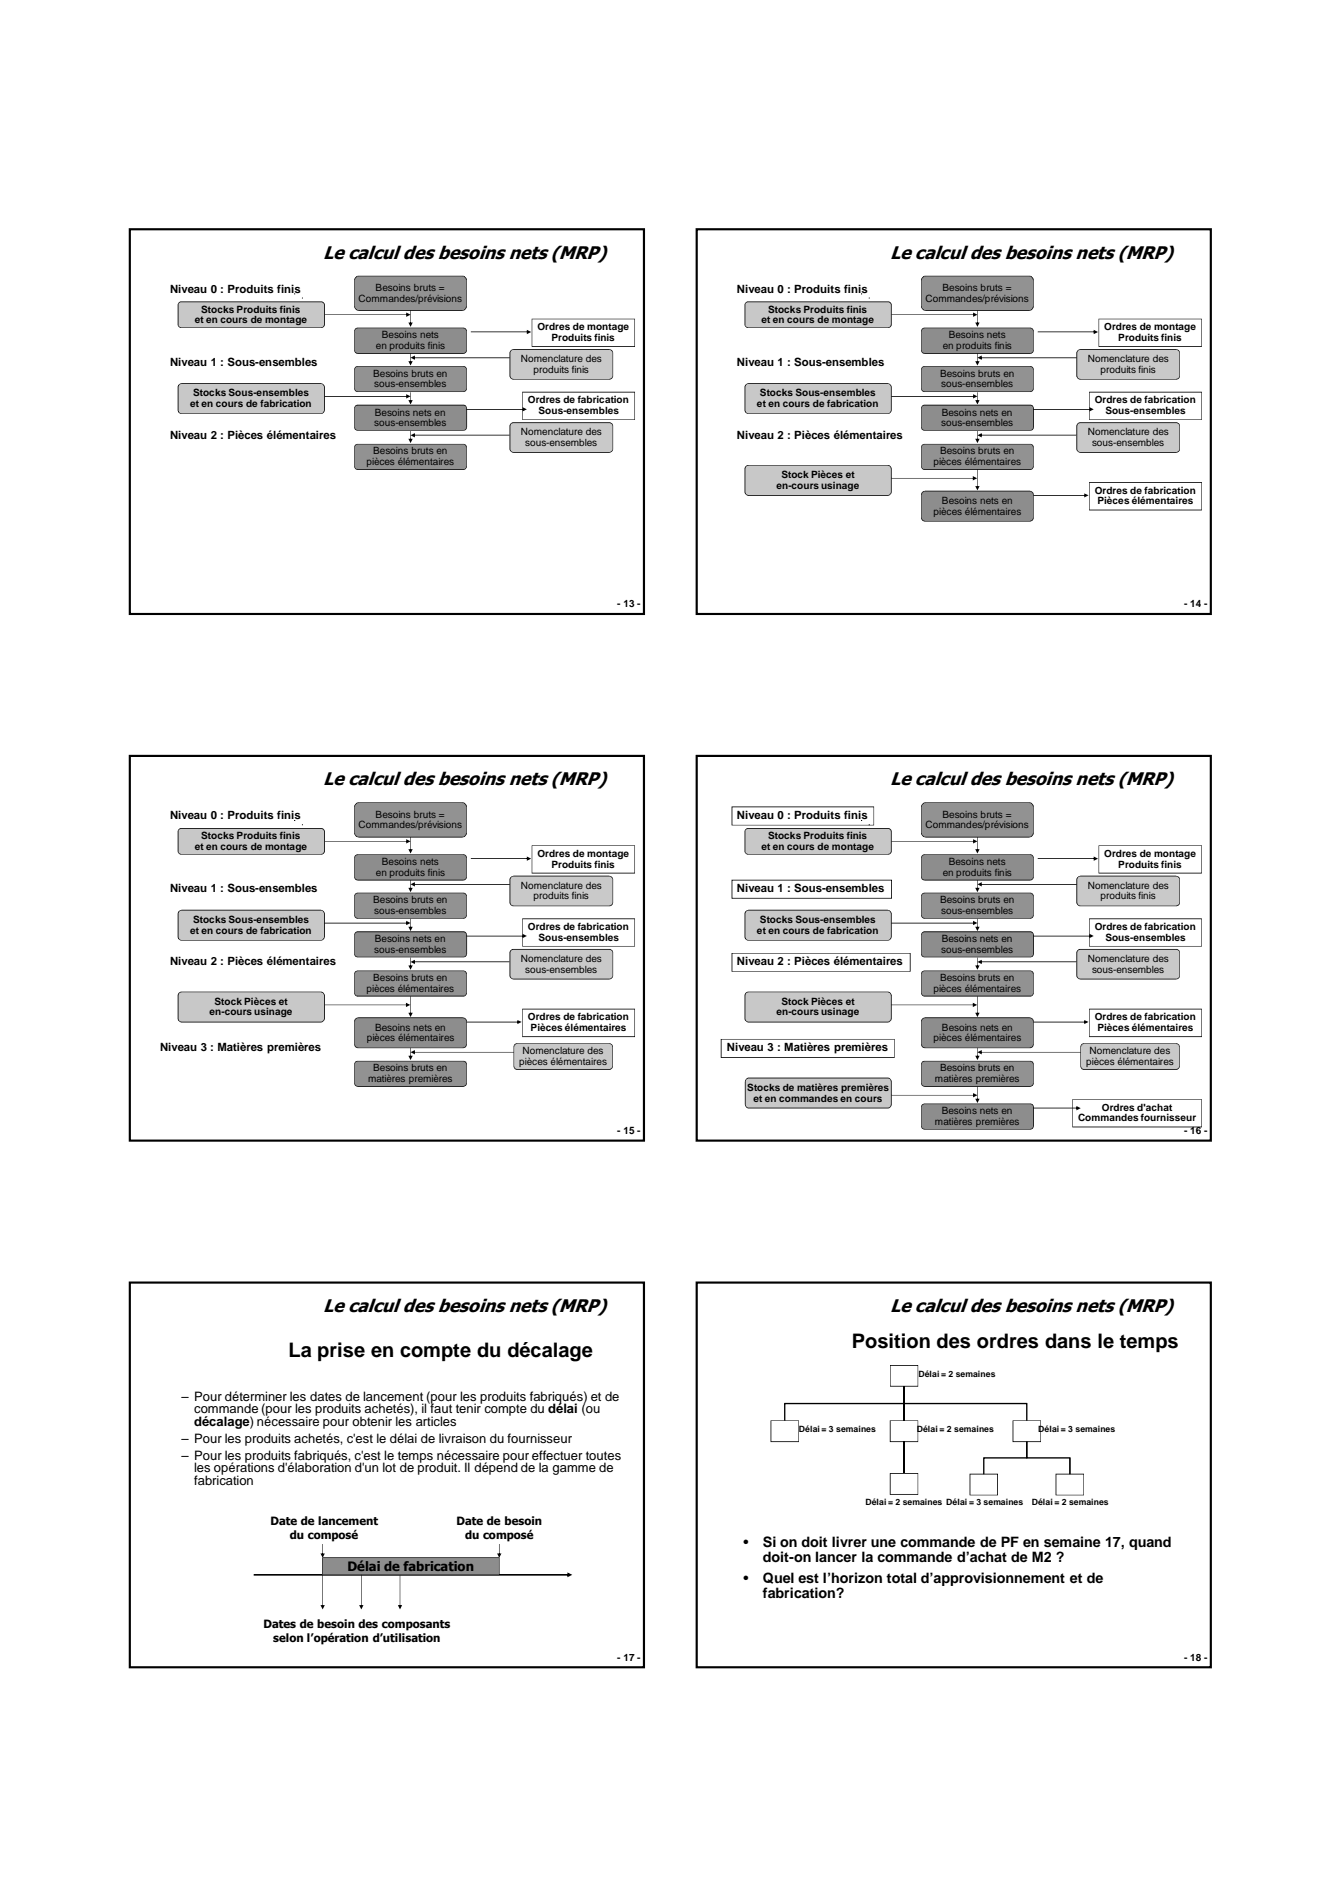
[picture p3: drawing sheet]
<svg xmlns="http://www.w3.org/2000/svg" width="210mm" height="297mm" viewBox="0 0 210 297" stroke-linecap="round" stroke-linejoin="round" font-family="sans-serif">
<defs><g id="words">
<g font-size="3.1">
<text x="45.2" y="212.4">La prise en compte du décalage</text>
<text x="133.3" y="211">Position des ordres dans le temps</text>
</g>
<g font-size="2.9">
<text x="50.6" y="40.5">Le calcul des besoins nets (MRP)</text>
<text x="139.3" y="40.5">Le calcul des besoins nets (MRP)</text>
<text x="50.6" y="123">Le calcul des besoins nets (MRP)</text>
<text x="139.3" y="123">Le calcul des besoins nets (MRP)</text>
<text x="50.6" y="205.4">Le calcul des besoins nets (MRP)</text>
<text x="139.3" y="205.4">Le calcul des besoins nets (MRP)</text>
</g>
<g font-size="2.2">
<text x="116.4" y="242.2">•</text>
<text x="119.4" y="242.2">Si on doit livrer une commande de PF en semaine 17, quand</text>
<text x="119.4" y="244.6">doit-on lancer la commande d’achat de M2 ?</text>
<text x="116.4" y="247.9">•</text>
<text x="119.4" y="247.9">Quel est l’horizon total d’approvisionnement et de</text>
<text x="119.4" y="250.3">fabrication?</text>
</g>
<g font-size="2">
<text x="28.4" y="219.4">– Pour déterminer les dates de lancement (pour les produits fabriqués) et de</text>
<text x="30.4" y="221.3">commande (pour les produits achetés), il faut tenir compte du délai (ou</text>
<text x="28.4" y="225.9">– Pour les produits achetés, c'est le délai de livraison du fournisseur</text>
<text x="30.4" y="223.3">décalage) nécessaire pour obtenir les articles</text>
<text x="28.4" y="228.6">– Pour les produits fabriqués, c'est le temps nécessaire pour effectuer toutes</text>
<text x="30.4" y="230.5">les opérations d'élaboration d'un lot de produit. Il dépend de la gamme de</text>
<text x="30.4" y="232.5">fabrication</text>
<text x="54.4" y="246">Délai de fabrication</text>
</g>
<g font-size="1.8">
<text x="26.6" y="45.8">Niveau 0 : Produits finis</text>
<text x="115.4" y="45.8">Niveau 0 : Produits finis</text>
<text x="26.6" y="57.2">Niveau 1 : Sous-ensembles</text>
<text x="115.4" y="57.2">Niveau 1 : Sous-ensembles</text>
<text x="26.6" y="68.7">Niveau 2 : Pièces élémentaires</text>
<text x="115.4" y="68.7">Niveau 2 : Pièces élémentaires</text>
<text x="26.6" y="128.3">Niveau 0 : Produits finis</text>
<text x="115.4" y="128.3">Niveau 0 : Produits finis</text>
<text x="26.6" y="139.7">Niveau 1 : Sous-ensembles</text>
<text x="115.4" y="139.7">Niveau 1 : Sous-ensembles</text>
<text x="26.6" y="151.2">Niveau 2 : Pièces élémentaires</text>
<text x="115.4" y="151.2">Niveau 2 : Pièces élémentaires</text>
<text x="25.1" y="164.6">Niveau 3 : Matières premières</text>
<text x="113.8" y="164.6">Niveau 3 : Matières premières</text>
<text x="42.3" y="238.8">Date de lancement</text>
<text x="71.5" y="238.8">Date de besoin</text>
<text x="45.4" y="241">du composé</text>
<text x="72.8" y="241">du composé</text>
<text x="41.2" y="255">Dates de besoin des composants</text>
<text x="42.8" y="257.1">selon l’opération d’utilisation</text>
</g>
<g font-size="1.6">
<text x="56.1" y="47.2">Commandes/prévisions</text>
<text x="58.8" y="45.6">Besoins bruts =</text>
<text x="144.9" y="47.2">Commandes/prévisions</text>
<text x="147.5" y="45.6">Besoins bruts =</text>
<text x="30.5" y="50.6">et en cours de montage</text>
<text x="31.5" y="48.9">Stocks Produits finis</text>
<text x="59.8" y="53">Besoins nets</text>
<text x="84.1" y="51.7">Ordres de montage</text>
<text x="86.3" y="53.4">Produits finis</text>
<text x="119.2" y="50.6">et en cours de montage</text>
<text x="120.2" y="48.9">Stocks Produits finis</text>
<text x="148.5" y="53">Besoins nets</text>
<text x="172.8" y="51.7">Ordres de montage</text>
<text x="175" y="53.4">Produits finis</text>
<text x="58.4" y="59">Besoins bruts en</text>
<text x="58.8" y="54.7">en produits finis</text>
<text x="81.5" y="56.7">Nomenclature des</text>
<text x="83.5" y="58.4">produits finis</text>
<text x="147.2" y="59">Besoins bruts en</text>
<text x="147.6" y="54.7">en produits finis</text>
<text x="170.3" y="56.7">Nomenclature des</text>
<text x="172.3" y="58.4">produits finis</text>
<text x="29.8" y="63.8">et en cours de fabrication</text>
<text x="30.2" y="62.1">Stocks Sous-ensembles</text>
<text x="58.6" y="60.7">sous-ensembles</text>
<text x="58.7" y="65.1">Besoins nets en</text>
<text x="82.6" y="63.1">Ordres de fabrication</text>
<text x="84.3" y="64.8">Sous-ensembles</text>
<text x="118.5" y="63.8">et en cours de fabrication</text>
<text x="119" y="62.1">Stocks Sous-ensembles</text>
<text x="147.3" y="60.7">sous-ensembles</text>
<text x="147.4" y="65.1">Besoins nets en</text>
<text x="171.4" y="63.1">Ordres de fabrication</text>
<text x="173" y="64.8">Sous-ensembles</text>
<text x="58.4" y="71.2">Besoins bruts en</text>
<text x="58.6" y="66.8">sous-ensembles</text>
<text x="81.5" y="68.2">Nomenclature des</text>
<text x="82.2" y="69.9">sous-ensembles</text>
<text x="147.2" y="71.2">Besoins bruts en</text>
<text x="147.3" y="66.8">sous-ensembles</text>
<text x="170.3" y="68.2">Nomenclature des</text>
<text x="170.9" y="69.9">sous-ensembles</text>
<text x="57.4" y="72.9">pièces élémentaires</text>
<text x="121.5" y="76.5">en-cours usinage</text>
<text x="122.3" y="74.8">Stock Pièces et</text>
<text x="146.1" y="72.9">pièces élémentaires</text>
<text x="171.4" y="77.3">Ordres de fabrication</text>
<text x="146.1" y="80.6">pièces élémentaires</text>
<text x="147.4" y="78.9">Besoins nets en</text>
<text x="171.8" y="79">Pièces élémentaires</text>
<text x="96.6" y="95.1">- 13 -</text>
<text x="185.3" y="95.1">- 14 -</text>
<text x="31.5" y="131.4">Stocks Produits finis</text>
<text x="56.1" y="129.7">Commandes/prévisions</text>
<text x="58.8" y="128">Besoins bruts =</text>
<text x="120.2" y="131.4">Stocks Produits finis</text>
<text x="144.9" y="129.7">Commandes/prévisions</text>
<text x="147.5" y="128">Besoins bruts =</text>
<text x="30.5" y="133.1">et en cours de montage</text>
<text x="58.8" y="137.2">en produits finis</text>
<text x="59.8" y="135.5">Besoins nets</text>
<text x="84.1" y="134.2">Ordres de montage</text>
<text x="86.3" y="135.8">Produits finis</text>
<text x="119.2" y="133.1">et en cours de montage</text>
<text x="147.6" y="137.2">en produits finis</text>
<text x="148.5" y="135.5">Besoins nets</text>
<text x="172.8" y="134.2">Ordres de montage</text>
<text x="175" y="135.8">Produits finis</text>
<text x="58.4" y="141.4">Besoins bruts en</text>
<text x="58.6" y="143.1">sous-ensembles</text>
<text x="81.5" y="139.1">Nomenclature des</text>
<text x="83.5" y="140.8">produits finis</text>
<text x="147.2" y="141.4">Besoins bruts en</text>
<text x="147.3" y="143.1">sous-ensembles</text>
<text x="170.3" y="139.1">Nomenclature des</text>
<text x="172.3" y="140.8">produits finis</text>
<text x="29.8" y="146.2">et en cours de fabrication</text>
<text x="30.2" y="144.5">Stocks Sous-ensembles</text>
<text x="58.6" y="149.2">sous-ensembles</text>
<text x="58.7" y="147.5">Besoins nets en</text>
<text x="82.6" y="145.6">Ordres de fabrication</text>
<text x="84.3" y="147.3">Sous-ensembles</text>
<text x="118.5" y="146.2">et en cours de fabrication</text>
<text x="119" y="144.5">Stocks Sous-ensembles</text>
<text x="147.3" y="149.2">sous-ensembles</text>
<text x="147.4" y="147.5">Besoins nets en</text>
<text x="171.4" y="145.6">Ordres de fabrication</text>
<text x="173" y="147.3">Sous-ensembles</text>
<text x="57.4" y="155.3">pièces élémentaires</text>
<text x="58.4" y="153.6">Besoins bruts en</text>
<text x="81.5" y="150.6">Nomenclature des</text>
<text x="82.2" y="152.3">sous-ensembles</text>
<text x="146.1" y="155.3">pièces élémentaires</text>
<text x="147.2" y="153.6">Besoins bruts en</text>
<text x="170.3" y="150.6">Nomenclature des</text>
<text x="170.9" y="152.3">sous-ensembles</text>
<text x="32.8" y="159">en-cours usinage</text>
<text x="33.6" y="157.3">Stock Pièces et</text>
<text x="58.7" y="161.4">Besoins nets en</text>
<text x="82.6" y="159.8">Ordres de fabrication</text>
<text x="83.1" y="161.5">Pièces élémentaires</text>
<text x="121.5" y="159">en-cours usinage</text>
<text x="122.3" y="157.3">Stock Pièces et</text>
<text x="147.4" y="161.4">Besoins nets en</text>
<text x="171.4" y="159.8">Ordres de fabrication</text>
<text x="171.8" y="161.5">Pièces élémentaires</text>
<text x="57.4" y="163.1">pièces élémentaires</text>
<text x="58.4" y="167.8">Besoins bruts en</text>
<text x="81.3" y="166.8">pièces élémentaires</text>
<text x="81.8" y="165.1">Nomenclature des</text>
<text x="146.1" y="163.1">pièces élémentaires</text>
<text x="147.2" y="167.8">Besoins bruts en</text>
<text x="170" y="166.8">pièces élémentaires</text>
<text x="170.5" y="165.1">Nomenclature des</text>
<text x="57.6" y="169.5">matières premières</text>
<text x="117" y="170.8">Stocks de matières premières</text>
<text x="117.9" y="172.5">et en commandes en cours</text>
<text x="146.3" y="169.5">matières premières</text>
<text x="172.5" y="173.9">Ordres d'achat</text>
<text x="96.6" y="177.6">- 15 -</text>
<text x="146.3" y="176.1">matières premières</text>
<text x="147.4" y="174.5">Besoins nets en</text>
<text x="168.7" y="175.6">Commandes fournisseur</text>
<text x="185.3" y="177.6">- 16 -</text>
<text x="96.6" y="260.1">- 17 -</text>
<text x="185.3" y="260.1">- 18 -</text>
</g>
<g font-size="1.4">
<text x="143.8" y="215.6">Délai = 2 semaines</text>
<text x="125.1" y="224.2">Délai = 3 semaines</text>
<text x="143.5" y="224.2">Délai = 2 semaines</text>
<text x="162.5" y="224.2">Délai = 3 semaines</text>
<text x="135.5" y="235.7">Délai = 2 semaines Délai = 3 semaines</text>
<text x="161.5" y="235.7">Délai = 2 semaines</text>
</g>
</g></defs>
<path d="M46.1 46l.1 .1h-.1v-.2l.1 .2zM47.3 46.6h.1v.2l-.2-.1z" fill="#000"/>
<path d="M55.7 43.4l.5-.2h16.1a.67 .67 0 0 1 .7 .7v4a.67 .67 0 0 1-.7 .7h-16.1a.67 .67 0 0 1-.7-.7v-4z" fill-rule="evenodd" fill="#929292"/>
<g fill="#000">
<path d="M50.8 49.2h12.9v.1h-12.9zM63.6 48.9l.7 .4-.7 .3z"/>
<path d="M55.8 43.3l.2-.1h16.5l.3 .1 .3 .4v4.4l-.3 .5-.5 .1-16.3-.1h-.2l-.3-.5v-4.4zM55.8 43.4l-.3 .5v4l.2 .4 .3 .3h16.5l.4-.3 .1-.4v-4l-.2-.5-.3-.1h-16.5z"/>
<path d="M64.2 48.6h.1v2h-.1zM63.9 50.5h.7l-.3 .7z"/>
</g>
<path d="M28.1 47.3l22.2-.1 .2 .1 .3 .5v3l-.1 .2-.4 .3h-21.9l-.3-.1-.2-.4v-3z" fill-rule="evenodd" fill="#c8c8c8"/>
<path d="M28 47.4l.2-.2h22.2l.3 .2 .1 .3v3.2l-.2 .4-.2 .1h-22.2l-.4-.5v-3.2zM28.1 47.4l-.2 .2v3.4l.5 .3h21.8l.3-.1 .2-.3v-3.2l-.2-.4z" fill="#000"/>
<path d="M55.7 51.4h16.8l.5 .2v.3v3l-.2 .4h-.3h-16.5h-.3l-.2-.4v-3z" fill-rule="evenodd" fill="#8d8d8d"/>
<g fill="#000">
<path d="M55.7 51.4l.2-.1h16.7l.3 .1 .2 .3v3.2l-.3 .4-.3 .1h-16.7l-.2-.2-.1-.3v-3.2zM55.8 51.5l-.3 .3v3.1l.4 .4h16.7l.3-.2 .1-.2v-3l-.2-.4-.3-.1h-16.5z"/>
<path d="M73.7 51.9h8.8v.1h-8.8zM82.5 51.6l.6 .4-.6 .3z"/>
<path d="M83.2 49.9h16.2v4.4h-16.2zM83.3 50v4.2h16.1l-.1-4.2z"/>
</g>
<path d="M79.9 55l.5-.3h14.9l.3 .1 .3 .5v3.5a.58 .58 0 0 1-.6 .6h-14.9a.61 .61 0 0 1-.6-.6v-3.5z" fill-rule="evenodd" fill="#c9c9c9"/>
<g fill="#000">
<path d="M64.2 55.3h.1v1.4h-.1zM63.9 56.6h.7l-.3 .6z"/>
<path d="M79.9 54.9l.5-.2h15.1a.55 .55 0 0 1 .5 .5v3.7l-.1 .3-.4 .2h-15.2l-.4-.1-.1-.4v-3.7zM80.1 54.9l-.2 .3v3.7l.3 .4 15.1 .1 .4-.2 .2-.3v-3.7l-.1-.2-.3-.2h-15.2z"/>
<path d="M64.8 56h15v.1h-15zM64.3 56l.6-.3v.6z"/>
</g>
<path d="M55.7 57.4h16.8l.5 .2v.3v2.9v.3l-.5 .2h-16.5h-.3l-.2-.5v-2.9z" fill-rule="evenodd" fill="#929292"/>
<path d="M55.7 57.4l.2-.1h16.7l.3 .1 .2 .3v3.3l-.2 .3-.3 .1h-16.7l-.2-.1-.2-.3v-3.3zM55.7 57.5l-.2 .3v3.1l.2 .3 .3 .1h16.5l.4-.2 .1-.3v-2.9l-.1-.3-.4-.2h-16.5z" fill="#000"/>
<path d="M28 60.2l.4-.1h21.8a.61 .61 0 0 1 .6 .6v3.5a.61 .61 0 0 1-.6 .6h-21.8a.58 .58 0 0 1-.5-.6v-3.5z" fill-rule="evenodd" fill="#c8c8c8"/>
<g fill="#000">
<path d="M27.9 60.3l.5-.3h21.8l.3 .1 .3 .4v3.8l-.2 .3-.3 .2h-22l-.3-.2-.2-.3v-3.8zM28.2 60.2l-.3 .3v3.8l.4 .4h22l.2-.1 .2-.3v-3.8l-.1-.2-.3-.2h-22z"/>
<path d="M50.8 62h12.9v.1h-12.9zM63.6 61.7l.7 .4-.7 .3z"/>
<path d="M64.2 61.4h.1v1.3h-.1zM63.9 62.7h.7l-.3 .6z"/>
</g>
<path d="M55.7 63.5l16.8-.1 .3 .1 .2 .4v3v.2l-.5 .3h-16.5l-.4-.3-.1-.2v-3z" fill-rule="evenodd" fill="#8d8d8d"/>
<g fill="#000">
<path d="M55.7 63.5l.2-.1h16.7l.3 .1 .2 .4v3.2l-.2 .2-.3 .1h-16.7l-.3-.1-.1-.3v-3.2zM55.7 63.6l-.2 .2v3.2l.4 .4h16.7l.4-.4v-3.2l-.3-.3h-16.9z"/>
<path d="M73 64.1h8.9v.1h-8.9zM81.8 63.8l.7 .3-.7 .3z"/>
<path d="M81.7 61.3h17.7v4.4h-17.7zM81.8 61.5v4.2h17.6l-.1-4.3z"/>
</g>
<path d="M80 66.3l.4-.1h14.9a.58 .58 0 0 1 .6 .6v3.5l-.3 .4-15.2 .1-.5-.3-.1-.2v-3.5z" fill-rule="evenodd" fill="#c9c9c9"/>
<g fill="#000">
<path d="M64.2 67.5h.1v1.3h-.1zM63.9 68.7h.7l-.3 .7z"/>
<path d="M79.9 66.3l.4-.2h15.2a.56 .56 0 0 1 .5 .5v3.8l-.4 .5h-15.2h-.3l-.3-.5v-3.8zM80 66.4l-.1 .2v3.8l.1 .3 .3 .1h15.2l.2-.1 .2-.3v-3.8l-.4-.3h-15.2z"/>
<path d="M64.8 68.1h15v.1h-15zM64.3 68.2l.6-.4v.7z"/>
</g>
<path d="M55.7 69.6h16.8l.5 .2v.3v2.9l-.2 .5h-.3h-16.5h-.3l-.2-.5v-2.9z" fill-rule="evenodd" fill="#929292"/>
<path d="M55.6 69.6l.3-.1h16.7l.3 .1 .2 .3v3.3l-.2 .3-.3 .1h-16.7l-.2-.1-.2-.3v-3.3zM55.7 69.7l-.2 .3v3.1l.3 .3h16.9l.3-.4v-2.9l-.1-.4-.3-.1h-16.7z" fill="#000"/>
<path d="M20.3 35.9h80.5v60.2h-80.5z" fill="none" stroke="#000" stroke-width=".34"/>
<path d="M108.9 35.7h80.9v60.7h-80.9z" fill-rule="evenodd" fill="#fff"/>
<path d="M134.8 46l.1-.1 .1 .2zM136 46.6h.1v.2l-.1-.1z" fill="#000"/>
<path d="M144.4 43.4l.5-.2h16.2a.67 .67 0 0 1 .7 .7v4a.67 .67 0 0 1-.7 .7h-16.2a.67 .67 0 0 1-.7-.7v-4z" fill-rule="evenodd" fill="#929292"/>
<g fill="#000">
<path d="M139.5 49.2h12.9v.1h-12.9zM152.3 48.9l.7 .4-.7 .3z"/>
<path d="M144.5 43.3l.2-.1h16.5l.3 .1 .3 .4v4.4l-.3 .5-.4 .1-16.4-.1h-.2l-.3-.5v-4.4zM144.5 43.4l-.2 .5v4l.1 .4 .4 .3h16.4l.4-.3 .1-.4v-4l-.2-.5-.3-.1h-16.4z"/>
<path d="M153 48.6v2zM152.7 50.5h.6l-.3 .7z"/>
</g>
<path d="M116.7 47.5l.4-.3h21.9l.3 .1 .2 .5v3v.2l-.5 .3h-21.9l-.3-.1-.2-.4z" fill-rule="evenodd" fill="#c8c8c8"/>
<path d="M116.7 47.4l.3-.2h22.1l.3 .2 .2 .3v3.2l-.3 .4-.2 .1h-22.1l-.5-.5v-3.2zM116.8 47.4l-.1 .2v3.4l.4 .3h21.9l.3-.1 .1-.3v-3.2l-.2-.4z" fill="#000"/>
<path d="M144.5 51.4h16.7h.3l.3 .5v3l-.3 .4h-.3h-16.5h-.2l-.3-.4v-3z" fill-rule="evenodd" fill="#8d8d8d"/>
<g fill="#000">
<path d="M144.4 51.4l.2-.1h16.8l.2 .1 .2 .3v3.2l-.3 .4-.3 .1h-16.7l-.2-.2-.1-.3v-3.2zM144.5 51.5l-.2 .3v3.1l.3 .4h16.7l.3-.2 .1-.2v-3l-.1-.3-.4-.2h-16.5z"/>
<path d="M162.4 51.9h8.9v.1h-8.9zM171.2 51.6l.7 .4-.7 .3z"/>
<path d="M172 49.9h16.1v4.4h-16.1zM172 50v4.2h16.1l-.1-4.2z"/>
</g>
<path d="M168.6 55l.5-.3h15l.3 .1 .3 .5v3.5a.58 .58 0 0 1-.6 .6h-15a.61 .61 0 0 1-.6-.6v-3.5z" fill-rule="evenodd" fill="#c9c9c9"/>
<g fill="#000">
<path d="M153 55.3v1.4zM152.7 56.6h.6l-.3 .6z"/>
<path d="M168.7 54.9l.4-.2h15.1a.55 .55 0 0 1 .5 .5v3.7l-.1 .3-.4 .2h-15.2l-.3-.1-.2-.4v-3.7zM168.8 54.9l-.2 .3v3.7l.3 .4 15.2 .1 .3-.2 .2-.3v-3.7l-.1-.2-.3-.2h-15.2z"/>
<path d="M153.5 56h15v.1h-15zM153 56l.7-.3v.6z"/>
</g>
<path d="M144.3 57.6l.4-.2h16.5h.3l.3 .5v2.9l-.1 .3-.5 .2h-16.5h-.2l-.3-.5z" fill-rule="evenodd" fill="#929292"/>
<path d="M144.4 57.4l.2-.1h16.8l.2 .1 .2 .3v3.3l-.2 .3-.2 .1h-16.8l-.2-.1-.2-.3v-3.3zM144.4 57.5l-.1 .3v3.1l.1 .3 .3 .1h16.5l.4-.2 .1-.3v-2.9l-.1-.3-.4-.2h-16.5z" fill="#000"/>
<path d="M116.8 60.2l.4-.1h21.7a.61 .61 0 0 1 .6 .6v3.5a.61 .61 0 0 1-.6 .6h-21.7a.58 .58 0 0 1-.6-.6v-3.5z" fill-rule="evenodd" fill="#c8c8c8"/>
<g fill="#000">
<path d="M116.6 60.3l.6-.3h21.7l.4 .1 .3 .4v3.8l-.2 .3-.3 .2h-22l-.4-.2-.2-.3v-3.8zM116.8 60.3l-.1 .2v3.8l.4 .4h21.9l.2-.1 .2-.3v-3.8v-.2l-.4-.2h-21.9z"/>
<path d="M139.5 62h12.9v.1h-12.9zM152.3 61.7l.7 .4-.7 .3z"/>
<path d="M153 61.4v1.3zM152.7 62.7h.6l-.3 .6z"/>
</g>
<path d="M144.5 63.5l16.7-.1 .3 .1 .3 .4v3l-.1 .2-.5 .3h-16.5l-.2-.1-.3-.4v-3z" fill-rule="evenodd" fill="#8d8d8d"/>
<g fill="#000">
<path d="M144.4 63.5l.2-.1h16.8l.3 .1 .1 .4v3.2l-.1 .2-.3 .1h-16.8l-.3-.1-.1-.3v-3.2zM144.4 63.6l-.1 .2v3.2l.3 .4h16.8l.3-.4v-3.2l-.3-.3h-16.8z"/>
<path d="M161.8 64.1h8.8v.1h-8.8zM170.5 63.8l.7 .3-.7 .3z"/>
<path d="M170.5 61.3h17.6v4.4h-17.6zM170.5 61.5l.1 4.2h17.5l-.1-4.3z"/>
</g>
<path d="M168.7 66.3l.4-.1h15a.58 .58 0 0 1 .6 .6v3.5l-.3 .4-15.3 .1-.5-.3-.1-.2v-3.5z" fill-rule="evenodd" fill="#c9c9c9"/>
<g fill="#000">
<path d="M153 67.5v1.3zM152.7 68.7h.6l-.3 .7z"/>
<path d="M168.7 66.3l.3-.2h15.2a.56 .56 0 0 1 .5 .5v3.8l-.4 .5h-15.2h-.2l-.4-.5v-3.8zM168.7 66.4l-.1 .2v3.8l.1 .3 .3 .1h15.2l.2-.1 .2-.3v-3.8l-.3-.3h-15.3z"/>
<path d="M153.5 68.1h15v.1h-15zM153 68.2l.7-.4v.7z"/>
</g>
<path d="M144.5 69.6h16.7l.5 .2 .1 .3v2.9l-.3 .5h-.3h-16.5h-.2l-.3-.5v-2.9z" fill-rule="evenodd" fill="#929292"/>
<path d="M144.3 69.6l.3-.1h16.8l.2 .1 .2 .3v3.3l-.2 .3-.2 .1h-16.8l-.2-.1-.2-.3v-3.3zM144.4 69.7l-.1 .3v3.1l.3 .3h16.8l.3-.4v-2.9l-.1-.4-.3-.1h-16.7z" fill="#000"/>
<path d="M116.8 73l.4-.1h21.7a.61 .61 0 0 1 .6 .5v3.6l-.1 .3-.5 .3h-21.7l-.3-.1-.3-.5v-3.6z" fill-rule="evenodd" fill="#c8c8c8"/>
<g fill="#000">
<path d="M116.7 73l.4-.2h22l.3 .2 .2 .3v3.8l-.5 .5h-22l-.5-.3-.1-.2v-3.8zM116.9 73l-.2 .3v3.8l.1 .3 .3 .1h21.9l.4-.2v-.2v-3.8l-.2-.3-.3-.1h-21.7z"/>
<path d="M139.5 74.8h12.9v.1h-12.9zM152.3 74.5l.7 .4-.7 .3z"/>
<path d="M153 73.5v2.7zM152.7 76.1h.6l-.3 .7z"/>
</g>
<path d="M144.3 77.2l.5-.3h16.4l.3 .1 .3 .5v3.5a.58 .58 0 0 1-.6 .6h-16.4a.58 .58 0 0 1-.6-.6z" fill-rule="evenodd" fill="#8d8d8d"/>
<g fill="#000">
<path d="M144.4 77l.4-.2 16.6 .1 .4 .4v3.9l-.3 .4-.2 .1h-16.6l-.3-.1-.2-.4v-3.9zM144.4 77.1l-.1 .4v3.5l.1 .3 .2 .2 16.6 .1 .3-.1 .2-.3v-3.7l-.2-.4-.2-.1h-16.6z"/>
<path d="M161.8 77.5h8v.1h-8zM169.7 77.3l.7 .3-.7 .3z"/>
<path d="M170.5 75.5h17.6v4.4h-17.6zM170.5 75.6l.1 4.2h17.5l-.1-4.2z"/>
</g>
<path d="M109.1 35.9h80.4v60.2h-80.4z" fill="none" stroke="#000" stroke-width=".34"/>
<path d="M20.2 118.2h80.8v60.7h-80.8z" fill-rule="evenodd" fill="#fff"/>
<path d="M46.1 128.5l.1-.1v.1zM47.3 129l.1 .1v.1h-.2z" fill="#000"/>
<path d="M55.7 125.9l.5-.2h16.1a.67 .67 0 0 1 .7 .7v4a.67 .67 0 0 1-.7 .7h-16.1a.67 .67 0 0 1-.7-.7v-4z" fill-rule="evenodd" fill="#929292"/>
<g fill="#000">
<path d="M50.8 131.7h12.9v.1h-12.9zM63.6 131.4l.7 .3-.7 .4z"/>
<path d="M55.8 125.7l.2-.1h16.5l.3 .1 .3 .5v4.4l-.3 .4-.5 .1h-16.3l-.2-.1-.3-.4v-4.4zM55.8 125.9l-.3 .5v4l.2 .4 .3 .2h16.5l.4-.2 .1-.4v-4l-.2-.5-.3-.2h-16.5z"/>
<path d="M64.2 131.1h.1v2h-.1zM63.9 133h.7l-.3 .6z"/>
</g>
<path d="M28.1 129.8l22.2-.1 .4 .3 .1 .2v3.1l-.1 .2-.4 .3h-21.9l-.5-.3v-.2v-3.1z" fill-rule="evenodd" fill="#c8c8c8"/>
<path d="M28 129.8l.2-.1h22.2l.3 .1 .1 .3v3.3l-.2 .3-.2 .1h-22.2l-.4-.4v-3.3zM28.1 129.8l-.2 .2v3.4l.5 .3h21.8l.3-.1 .2-.3v-3.2l-.2-.3z" fill="#000"/>
<path d="M55.7 133.9l16.8-.1 .5 .3v.2v3l-.2 .4-.3 .1h-16.5l-.3-.1-.2-.4v-3z" fill-rule="evenodd" fill="#8d8d8d"/>
<g fill="#000">
<path d="M55.6 133.9l.3-.1h16.7l.3 .1 .2 .3v3.2l-.3 .4-.3 .1h-16.5l-.4-.2-.1-.3v-3.2zM55.8 133.9l-.3 .3v3.2l.4 .4h16.7l.3-.2 .1-.3v-3l-.2-.4h-.3h-16.5z"/>
<path d="M73.7 134.4h8.8v.1h-8.8zM82.5 134.1l.6 .4-.6 .3z"/>
<path d="M83.2 132.4h16.2v4.4h-16.2zM83.3 132.5v4.2h16.1l-.1-4.3z"/>
</g>
<path d="M79.9 137.5l.5-.3h14.9l.3 .1 .3 .5v3.5a.58 .58 0 0 1-.6 .6h-14.9a.61 .61 0 0 1-.6-.6v-3.5z" fill-rule="evenodd" fill="#c9c9c9"/>
<g fill="#000">
<path d="M64.2 137.8h.1v1.3h-.1zM63.9 139h.7l-.3 .7z"/>
<path d="M79.9 137.3l.5-.2 15.1 .1a.55 .55 0 0 1 .5 .5v3.7l-.1 .2-.4 .3h-15.2l-.4-.2-.1-.3v-3.8zM80 137.5l-.1 .2v3.7l.3 .4h15.1l.4-.2 .2-.2v-3.7l-.1-.2-.3-.3h-15.2z"/>
<path d="M64.8 138.4h15v.2h-15zM64.3 138.5l.6-.4v.7z"/>
</g>
<path d="M55.7 139.9l16.8-.1 .5 .3v.2v3v.3l-.5 .2h-16.5l-.3-.1-.2-.4v-3z" fill-rule="evenodd" fill="#929292"/>
<path d="M55.5 140l.4-.2h16.7l.4 .2 .1 .2v3.2l-.2 .4h-.3h-16.7l-.3-.1-.1-.3v-3.2zM55.7 140l-.2 .3v3.1l.2 .2 .3 .2h16.5l.3-.1 .2-.4v-3l-.2-.3-.3-.1h-16.5z" fill="#000"/>
<path d="M28 142.7l.4-.2h21.8a.61 .61 0 0 1 .6 .6v3.5a.61 .61 0 0 1-.6 .6h-21.8a.58 .58 0 0 1-.5-.6v-3.5z" fill-rule="evenodd" fill="#c8c8c8"/>
<g fill="#000">
<path d="M28 142.7l.4-.2h21.8l.3 .1 .3 .4v3.8l-.1 .2-.4 .3h-22l-.4-.3-.1-.2v-3.8zM28.2 142.7l-.3 .3v3.8l.4 .4h22l.3-.2 .1-.2v-3.8l-.2-.3-.2-.1h-22z"/>
<path d="M50.8 144.5h12.9v.1h-12.9zM63.6 144.2l.7 .3-.7 .4z"/>
<path d="M64.2 143.9h.1v1.3h-.1zM63.9 145.1h.7l-.3 .7z"/>
</g>
<path d="M55.7 146l16.8-.1 .3 .1 .2 .4v3v.2l-.5 .3h-16.5l-.3-.1-.2-.4v-3z" fill-rule="evenodd" fill="#8d8d8d"/>
<g fill="#000">
<path d="M55.6 146l.3-.2h16.7l.3 .2 .2 .4v3l-.2 .4-.3 .1h-16.7l-.3-.1-.1-.3v-3.2zM55.8 146l-.3 .3v3.1l.4 .4h16.7l.4-.3v-3.2l-.3-.3z"/>
<path d="M73 146.5h8.9v.1h-8.9zM81.8 146.2l.7 .4-.7 .3z"/>
<path d="M81.7 143.8h17.7v4.4h-17.7zM81.8 143.9v4.3l17.6-.1-.1-4.2z"/>
</g>
<path d="M80 148.8l.4-.2h14.9a.58 .58 0 0 1 .6 .6v3.5l-.3 .5-15.2 .1-.5-.3-.1-.3v-3.5z" fill-rule="evenodd" fill="#c9c9c9"/>
<g fill="#000">
<path d="M64.2 149.9h.1v1.4h-.1zM63.9 151.2h.7l-.3 .6z"/>
<path d="M79.9 148.8l.4-.2h15.2a.56 .56 0 0 1 .5 .5v3.8l-.4 .4-15.2 .1-.5-.2-.1-.3v-3.8zM80 148.8l-.1 .3v3.7l.1 .3 .3 .1h15.2l.3-.2 .1-.2v-3.7l-.4-.4h-15.2z"/>
<path d="M64.8 150.5h15v.2h-15zM64.3 150.6l.6-.3v.7z"/>
</g>
<path d="M55.7 152.1l16.8-.1 .5 .3v.2v3l-.2 .4-.3 .1h-16.5l-.3-.1-.2-.4v-3z" fill-rule="evenodd" fill="#929292"/>
<path d="M55.6 152.1l.3-.1h16.7l.3 .1 .2 .3v3.2l-.2 .4h-.3h-16.7h-.2l-.2-.4v-3.2zM55.7 152.2l-.2 .2v3.2l.3 .3h16.9l.3-.4v-3l-.1-.3-.3-.1h-16.7z" fill="#000"/>
<path d="M28 155.5l.4-.2h21.8a.61 .61 0 0 1 .6 .6v3.6l-.1 .2-.5 .3h-21.8l-.3-.1-.2-.4v-3.6z" fill-rule="evenodd" fill="#c8c8c8"/>
<g fill="#000">
<path d="M28 155.4l.3-.1h22l.4 .2 .1 .3v3.8l-.5 .5h-22l-.3-.2-.2-.3v-3.8zM28.2 155.4l-.3 .4v3.8l.2 .3 .2 .1h22l.2-.1 .2-.3v-3.8l-.2-.4h-.3h-21.8z"/>
<path d="M50.8 157.3h12.8v.1h-12.8zM63.5 157l.7 .4-.7 .3z"/>
<path d="M64.2 156h.1v2.7h-.1zM63.9 158.6h.7l-.3 .7z"/>
</g>
<path d="M55.6 159.7l.5-.3h16.3l.3 .1 .3 .4v3.6a.58 .58 0 0 1-.6 .6h-16.3a.58 .58 0 0 1-.6-.6z" fill-rule="evenodd" fill="#8d8d8d"/>
<g fill="#000">
<path d="M55.6 159.5l.5-.2h16.6l.4 .5v3.8l-.1 .3-.4 .2h-16.6l-.3-.1-.2-.4v-3.8zM55.7 159.6l-.2 .4v3.5l.1 .3 .3 .2h16.5h.3l.2-.3 .1-3.7-.2-.4-.2-.2h-16.6z"/>
<path d="M73 160h8.1v.1h-8.1zM81 159.7l.7 .3-.7 .4z"/>
<path d="M81.7 157.9h17.7v4.5h-17.7zM81.8 158.1v4.2h17.6l-.1-4.3z"/>
</g>
<path d="M80.7 163.5l14.7-.1 .4 .3 .1 .2v3.1l-.1 .2-.4 .3h-14.5l-.2-.1-.3-.4v-3.1z" fill-rule="evenodd" fill="#c9c9c9"/>
<g fill="#000">
<path d="M64.2 164.1h.1v1.3h-.1zM63.9 165.3h.7l-.3 .7z"/>
<path d="M80.6 163.4h.2h14.7l.3 .2 .1 .2v3.2l-.1 .3-.3 .2h-14.7l-.2-.1-.2-.4v-3.2zM80.7 163.5l-.2 .4v3.1l.1 .2 .3 .2h14.6l.3-.2v-.2v-3.1v-.2l-.4-.3h-14.5z"/>
<path d="M64.8 164.7h15.6v.1h-15.6zM64.3 164.8l.6-.4v.7z"/>
</g>
<path d="M55.7 166.2h16.8l.5 .2v.3v2.9l-.2 .4-.3 .1h-16.5l-.3-.1-.2-.4v-2.9z" fill-rule="evenodd" fill="#929292"/>
<path d="M55.6 166.3l.3-.2h16.7l.3 .1 .2 .3v3.2l-.2 .3-.4 .2h-16.5l-.4-.2-.1-.3v-3.2zM55.7 166.3l-.2 .3v3.1l.4 .4h16.7l.3-.2 .1-.3v-2.9l-.2-.4-.3-.1h-16.5z" fill="#000"/>
<path d="M20.3 118.4h80.5v60.2h-80.5z" fill="none" stroke="#000" stroke-width=".34"/>
<path d="M108.9 118.2h80.9v60.7h-80.9z" fill-rule="evenodd" fill="#fff"/>
<g fill="#000">
<path d="M134.8 128.5l.1-.1 .1 .1zM136 129l.1 .1v.1h-.1z"/>
<path d="M114.5 126.3h22.3v2.9h-22.3zM114.6 126.4v2.8h22.2l-.1-2.8z"/>
</g>
<path d="M144.4 125.9l.5-.2h16.2a.67 .67 0 0 1 .7 .7v4a.67 .67 0 0 1-.7 .7h-16.2a.67 .67 0 0 1-.7-.7v-4z" fill-rule="evenodd" fill="#929292"/>
<g fill="#000">
<path d="M139.5 131.7h12.9v.1h-12.9zM152.3 131.4l.7 .3-.7 .4z"/>
<path d="M144.5 125.7l.2-.1h16.5l.3 .1 .3 .5v4.4l-.3 .4-.4 .1h-16.4l-.2-.1-.3-.4v-4.4zM144.5 125.9l-.2 .5v4l.1 .4 .4 .2h16.4l.4-.2 .1-.4v-4l-.2-.5-.3-.2h-16.4z"/>
<path d="M153 131.1v2zM152.7 133h.6l-.3 .6z"/>
</g>
<path d="M116.8 129.8l22.2-.1 .5 .3v.2v3.1v.2l-.5 .3h-21.9l-.4-.3-.1-.2v-3.1z" fill-rule="evenodd" fill="#c8c8c8"/>
<path d="M116.6 129.9l.4-.2h22.1l.3 .1 .2 .3v3.3l-.3 .3-.2 .1h-22.1l-.5-.4v-3.3zM116.8 129.8l-.1 .2v3.4l.4 .3h21.9l.3-.1 .1-.3v-3.2l-.2-.3z" fill="#000"/>
<path d="M144.3 134.1l.4-.3h16.5l.5 .3 .1 .2v3l-.3 .4-.3 .1h-16.5l-.2-.1-.3-.4z" fill-rule="evenodd" fill="#8d8d8d"/>
<g fill="#000">
<path d="M114.5 137.8h25.1v2.9h-25.1zM114.6 137.9v-.1v2.9v-.1h25l-.1 .1v-2.9l.1 .1z"/>
<path d="M144.3 134l.3-.2h16.8l.2 .1 .2 .3v3.2l-.3 .4-.3 .1h-16.5l-.4-.2-.1-.3v-3.2zM144.5 133.9l-.2 .3v3.2l.3 .4h16.7l.3-.2 .1-.3v-3l-.2-.4h-.3h-16.5z"/>
<path d="M162.4 134.4h8.9v.1h-8.9zM171.2 134.1l.7 .4-.7 .3z"/>
<path d="M172 132.4h16.1v4.4h-16.1zM172 132.5v4.2h16.1l-.1-4.3z"/>
</g>
<path d="M168.6 137.5l.5-.3h15l.3 .1 .3 .5v3.5a.58 .58 0 0 1-.6 .6h-15a.61 .61 0 0 1-.6-.6v-3.5z" fill-rule="evenodd" fill="#c9c9c9"/>
<g fill="#000">
<path d="M153 137.8v1.3zM152.7 139h.6l-.3 .7z"/>
<path d="M168.7 137.3l.4-.2 15.1 .1a.55 .55 0 0 1 .5 .5v3.7l-.1 .2-.4 .3h-15.2l-.3-.2-.2-.3v-3.8zM168.8 137.3l-.2 .4v3.7l.3 .4h15.2l.3-.2 .2-.2v-3.7l-.1-.2-.3-.3h-15.2z"/>
<path d="M153.5 138.4h15v.2h-15zM153 138.5l.7-.4v.7z"/>
</g>
<path d="M144.5 139.9l16.7-.1 .5 .3 .1 .2v3l-.1 .3-.5 .2h-16.5l-.2-.1-.3-.4v-3z" fill-rule="evenodd" fill="#929292"/>
<path d="M144.3 140l.3-.2h16.8l.2 .1 .2 .3v3.2l-.2 .4h-.2h-16.8h-.2l-.2-.4v-3.2zM144.4 140l-.1 .3v3.1l.1 .2 .3 .2h16.5l.4-.2 .1-.3v-3l-.2-.3-.3-.1h-16.5z" fill="#000"/>
<path d="M116.8 142.7l.4-.2h21.7a.61 .61 0 0 1 .6 .6v3.5a.61 .61 0 0 1-.6 .6h-21.7a.58 .58 0 0 1-.6-.6v-3.5z" fill-rule="evenodd" fill="#c8c8c8"/>
<g fill="#000">
<path d="M116.7 142.7l.5-.2h21.7l.4 .1 .3 .4v3.8l-.2 .2-.3 .3h-22l-.5-.3-.1-.2v-3.8zM116.9 142.7l-.2 .3v3.8l.4 .4h21.9l.3-.2 .1-.2v-3.8v-.2l-.4-.2h-21.9z"/>
<path d="M139.5 144.5h12.9v.1h-12.9zM152.3 144.2l.7 .3-.7 .4z"/>
<path d="M153 143.9v1.3zM152.7 145.1h.6l-.3 .7z"/>
</g>
<path d="M144.5 146l16.7-.1 .3 .1 .3 .4v3l-.1 .2-.5 .3h-16.5l-.2-.1-.3-.4v-3z" fill-rule="evenodd" fill="#8d8d8d"/>
<g fill="#000">
<path d="M114.5 149.2h28v2.9h-28zM114.6 149.3v2.8h27.9l-.1-2.8z"/>
<path d="M144.3 146l.3-.2h16.8l.3 .2 .1 .4v3l-.1 .4-.3 .1h-16.8l-.3-.1-.1-.3v-3.2zM144.5 146l-.2 .3v3.1l.3 .4h16.8l.3-.3v-3.2l-.3-.3z"/>
<path d="M161.8 146.5h8.8v.1h-8.8zM170.5 146.2l.7 .4-.7 .3z"/>
<path d="M170.5 143.8h17.6v4.4h-17.6zM170.5 143.9l.1 4.3 17.5-.1-.1-4.2z"/>
</g>
<path d="M168.7 148.8l.4-.2h15a.58 .58 0 0 1 .6 .6v3.5l-.3 .5-15.3 .1-.5-.3-.1-.3v-3.5z" fill-rule="evenodd" fill="#c9c9c9"/>
<g fill="#000">
<path d="M153 149.9v1.4zM152.7 151.2h.6l-.3 .6z"/>
<path d="M168.7 148.8l.3-.2h15.2a.56 .56 0 0 1 .5 .5v3.8l-.4 .4-15.2 .1-.4-.2-.2-.3v-3.8zM168.7 148.8l-.1 .3v3.7l.1 .3 .3 .1h15.2l.2-.1 .2-.3v-3.7l-.3-.4h-15.3z"/>
<path d="M153.5 150.5h15v.2h-15zM153 150.6l.7-.3v.7z"/>
</g>
<path d="M144.5 152.1l16.7-.1 .3 .1 .3 .4v3l-.3 .4-.3 .1h-16.5l-.2-.1-.3-.4v-3z" fill-rule="evenodd" fill="#929292"/>
<path d="M144.3 152.1l.3-.1h16.8l.2 .1 .2 .3v3.2l-.2 .4h-.2h-16.8h-.2l-.2-.4v-3.2zM144.4 152.2l-.1 .2v3.2l.3 .3h16.8l.3-.4v-3l-.1-.3-.3-.1h-16.7z" fill="#000"/>
<path d="M116.8 155.5l.4-.2h21.7a.61 .61 0 0 1 .6 .6v3.6l-.1 .2-.5 .3h-21.7l-.3-.1-.3-.4v-3.6z" fill-rule="evenodd" fill="#c8c8c8"/>
<g fill="#000">
<path d="M116.7 155.4l.4-.1h22l.2 .1 .3 .4v3.8l-.5 .5h-22l-.4-.2-.2-.3v-3.8zM116.8 155.5l-.1 .3v3.8l.1 .3 .3 .1h21.9l.2-.1 .2-.3v-3.8l-.2-.4h-.3h-21.7z"/>
<path d="M139.5 157.3h12.9v.1h-12.9zM152.3 157l.7 .4-.7 .3z"/>
<path d="M153 156v2.7zM152.7 158.6h.6l-.3 .7z"/>
</g>
<path d="M144.3 159.7l.5-.3h16.4l.3 .1 .3 .4v3.6a.58 .58 0 0 1-.6 .6h-16.4a.58 .58 0 0 1-.6-.6z" fill-rule="evenodd" fill="#8d8d8d"/>
<g fill="#000">
<path d="M144.4 159.5l.4-.2h16.6l.4 .5v3.8l-.1 .3-.4 .2h-16.6l-.3-.1-.2-.4v-3.8zM144.4 159.6l-.1 .4v3.5l.1 .3 .2 .2h16.6h.3l.2-.3v-3.7l-.2-.4-.2-.2h-16.6z"/>
<path d="M161.8 160h8v.1h-8zM169.7 159.7l.7 .3-.7 .4z"/>
<path d="M170.5 157.9h17.6v4.5h-17.6zM170.5 158.1l.1 4.2h17.5l-.1-4.3z"/>
</g>
<path d="M169.2 163.7l.5-.3h14.4l.4 .3 .1 .2v3.1l-.1 .2-.4 .3h-14.4l-.3-.1-.2-.4z" fill-rule="evenodd" fill="#c9c9c9"/>
<g fill="#000">
<path d="M112.8 162.7h27.2v3h-27.2zM112.9 162.8v2.8l27.1-.1v-2.8z"/>
<path d="M153 164.1v1.3zM152.7 165.3h.6l-.3 .7z"/>
<path d="M169.2 163.6l.3-.2h14.7l.4 .2 .1 .2v3.2l-.1 .3-.4 .2h-14.7l-.2-.1-.2-.4v-3.2zM169.4 163.5l-.2 .4v3.1l.1 .2 .3 .2h14.6l.3-.2 .1-.2v-3.1l-.1-.2-.4-.3h-14.4z"/>
<path d="M153.5 164.7h15.7v.1h-15.7zM153 164.8l.7-.4v.7z"/>
</g>
<path d="M144.3 166.4l.4-.2h16.5l.5 .2 .1 .3v2.9l-.3 .4-.3 .1h-16.5l-.2-.1-.3-.4z" fill-rule="evenodd" fill="#929292"/>
<path d="M144.3 166.3l.3-.2h16.8l.2 .1 .2 .3v3.2l-.1 .3-.5 .2h-16.5l-.4-.2-.1-.3v-3.2zM144.4 166.3l-.1 .3v3.1l.3 .4h16.8l.2-.2 .1-.3v-2.9l-.2-.4-.3-.1h-16.5z" fill="#000"/>
<path d="M116.9 168.9l.3-.1h21.7a.64 .64 0 0 1 .6 .6v3.5a.61 .61 0 0 1-.6 .6h-21.7l-.5-.3v-.3v-3.5z" fill-rule="evenodd" fill="#c8c8c8"/>
<g fill="#000">
<path d="M116.8 168.9l.3-.2h22l.3 .2 .2 .3v3.9l-.2 .3-.3 .2h-22l-.3-.2-.2-.5v-3.5zM116.8 169l-.1 .3v3.8l.4 .3h22l.3-.3v-3.8l-.1-.3-.3-.1h-21.9z"/>
<path d="M139.5 171.4h12.9v.1h-12.9zM152.3 171.2l.7 .3-.7 .3z"/>
<path d="M153 170.1v2.1zM152.7 172h.6l-.3 .7z"/>
</g>
<path d="M144.5 172.9l16.7-.1 .3 .1 .3 .5v2.9l-.1 .3-.5 .2h-16.5h-.2l-.3-.5v-2.9z" fill-rule="evenodd" fill="#8d8d8d"/>
<g fill="#000">
<path d="M144.3 172.9l.3-.1h16.8l.3 .1 .1 .5v2.9l-.1 .4-.3 .2h-16.8l-.3-.2-.1-.3v-3.2zM144.4 173l-.1 .3v3.1l.1 .3 .3 .1h16.6l.4-.4v-3.2l-.3-.3h-16.8z"/>
<path d="M161.8 173.4h6.8v.2h-6.8zM168.5 173.2l.7 .3-.7 .4z"/>
<path d="M167.9 172.1h20.2v4.4h-20.2zM167.9 172.2v4.2h20.2l-.1-4.2z"/>
</g>
<path d="M109.1 118.4h80.4v60.2h-80.4z" fill="none" stroke="#000" stroke-width=".34"/>
<path d="M20.2 200.7h80.8v60.6h-80.8z" fill-rule="evenodd" fill="#fff"/>
<g fill="#000">
<path d="M39.7 246.5h49.2v.2h-49.2zM88.8 246.2l.8 .4-.8 .4z"/>
<path d="M50.5 241.8v1.5zM50.2 243.2h.6l-.3 .7z"/>
<path d="M78.1 241.8h.1v1.5h-.1zM77.8 243.2h.7l-.4 .7z"/>
</g>
<path d="M50.5 243.9h27.6v2.7h-27.6z" fill-rule="evenodd" fill="#8d8d8d"/>
<g fill="#000">
<path d="M50.5 243.9h27.7v2.7h-27.7zM50.5 244v2.6l27.6-.1v-2.6z"/>
<path d="M50.5 246.6v4.8zM50.2 251.3h.6l-.3 .7z"/>
<path d="M56.5 246.6h.1v4.8h-.1zM56.2 251.3h.7l-.3 .7z"/>
<path d="M62.6 246.6h.1v4.8h-.1zM62.3 251.3h.6l-.3 .7z"/>
</g>
<path d="M20.3 200.8h80.5v60.3h-80.5z" fill="none" stroke="#000" stroke-width=".34"/>
<path d="M108.9 200.7h80.9v60.6h-80.9z" fill-rule="evenodd" fill="#fff"/>
<g fill="#000">
<path d="M122.8 219.7h18.7l-.1 .1v-2.7h.2v2.7l-.1 .1h-18.6v-.1v2.7h-.2zM141.4 217.1h.2v2.7l-.1-.1h19.2l.1 .1v2.7h-.2v-2.7l.1 .1h-19.2l-.1-.1zM160.6 225.7h.2v2.6l-.1-.1h6.9v2.6h-.3v-2.5l.2 .1h-6.9zM153.9 228.2h6.8l-.1 .1v-2.6h.2v2.7h-6.8l.1-.1v2.5h-.2z"/>
<path d="M139.3 213.7h4.4v3.4h-4.4zM139.4 213.8v3.3v-.1h4.3l-.1 .1v-3.3l.1 .1h-4.3z"/>
<path d="M120.6 222.4h4.5v3.4h-4.5zM120.7 222.5v3.2h4.3v-3.2z"/>
<path d="M139.3 222.4h4.4v3.4h-4.4zM139.4 222.5v3.2h4.3l-.1-3.2z"/>
<path d="M139.3 230.7h4.4v3.4h-4.4zM139.4 230.7v3.3v-.1h4.3l-.1 .1v-3.3l.1 .1h-4.3z"/>
<path d="M151.8 230.8h4.4v3.3h-4.4zM151.8 230.9l.1 3.2h4.3h-.1v-3.3l.1 .1z"/>
<path d="M158.5 222.4h4.4v3.4h-4.4zM158.6 222.5v3.2h4.3v-3.2z"/>
<path d="M165.2 230.8h4.5v3.3h-4.5zM165.3 230.9l.1 3.2h4.2v-3.3z"/>
</g>
<path d="M141.5 217.1v5.4M141.5 225.7v5" fill="none" stroke="#000" stroke-width=".25"/>
<path d="M109.1 200.8h80.4v60.3h-80.4z" fill="none" stroke="#000" stroke-width=".34"/>
<use href="#words"/>
</svg>
